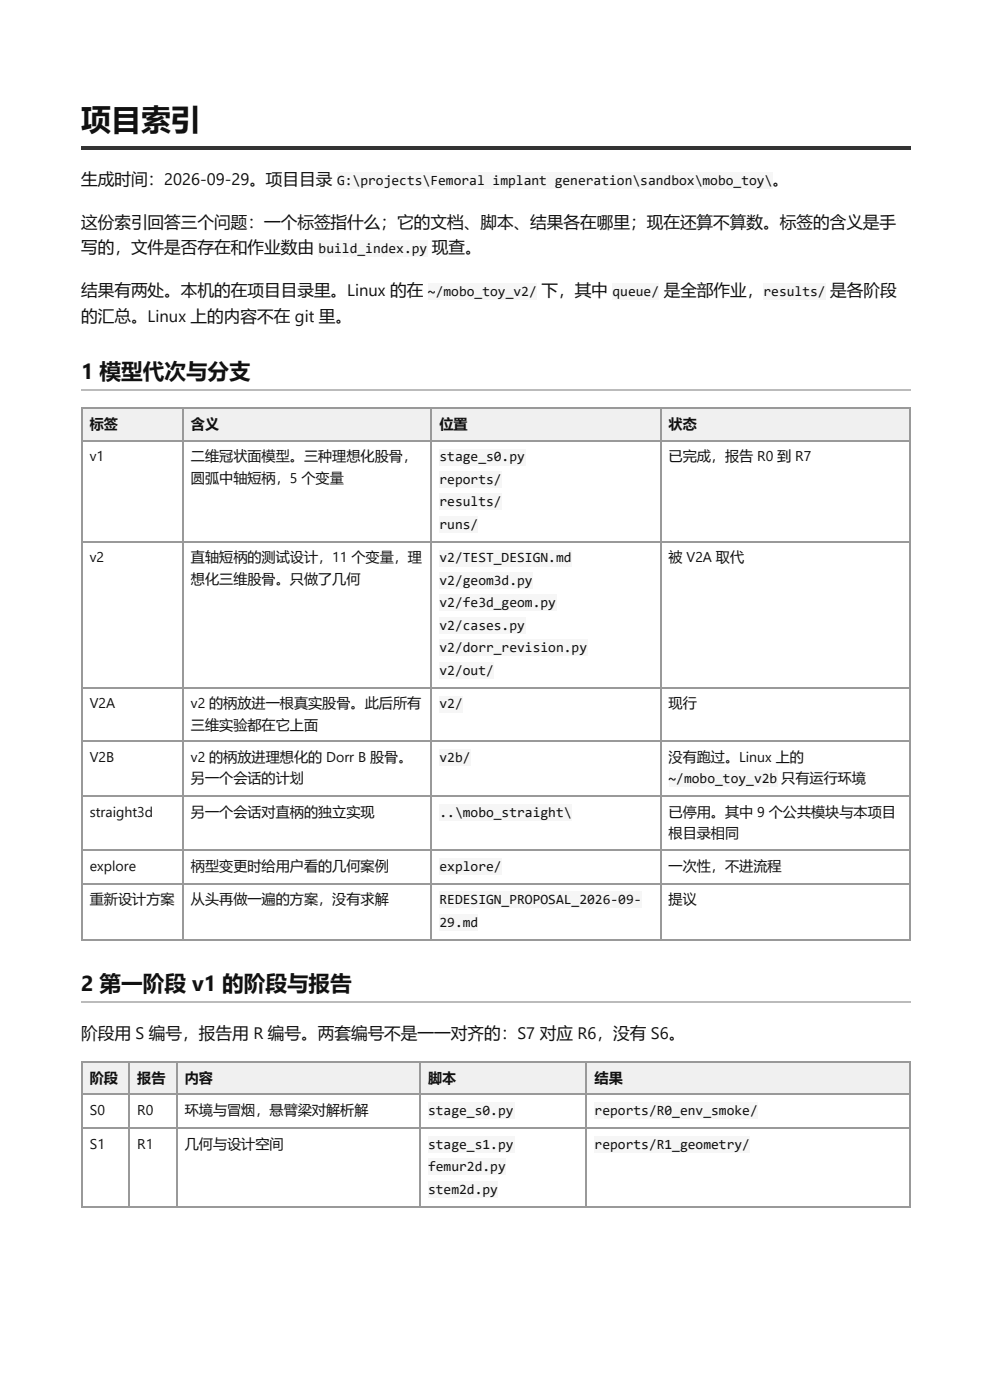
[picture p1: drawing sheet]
<svg xmlns="http://www.w3.org/2000/svg" width="210mm" height="297mm" viewBox="0 0 210 297" stroke-linecap="round" stroke-linejoin="round" font-family="sans-serif">
<defs><g id="words">
<text font-size="6.3" fill="#111" x="17.2" y="27.5">项目索引</text>
<g font-size="4.6" fill="#111">
<text x="17.2" y="80.4">1 模型代次与分支</text>
<text x="17.2" y="210.3">2 第一阶段 v1 的阶段与报告</text>
</g>
<g font-size="3.5" fill="#111">
<text x="17.2" y="39.2">生成时间：2026-09-29。项目目录</text>
<text x="163.8" y="39.2">。</text>
<text x="17.2" y="48.4">这份索引回答三个问题：一个标签指什么；它的文档、脚本、结果各在哪里；现在还算不算数。标签的含义是手</text>
<text x="17.2" y="53.7">写的，文件是否存在和作业数由</text>
<text x="91.6" y="53.7">现查。</text>
<text x="17.2" y="62.7">结果有两处。本机的在项目目录里。Linux 的在</text>
<text x="114.8" y="62.7">下，其中</text>
<text x="140.7" y="62.7">是全部作业，</text>
<text x="176" y="62.7">是各阶段</text>
<text x="17.2" y="68.3">的汇总。Linux 上的内容不在 git 里。</text>
<text x="17.2" y="220.4">阶段用 S 编号，报告用 R 编号。两套编号不是一一对齐的：S7 对应 R6，没有 S6。</text>
</g>
<g font-size="3" fill="#111">
<text x="71.5" y="39.2">G:\projects\Femoral implant generation\sandbox\mobo_toy\</text>
<text x="67.5" y="53.7">build_index.py</text>
<text x="90.7" y="62.7">~/mobo_toy_v2/</text>
<text x="129.9" y="62.7">queue/</text>
<text x="161.9" y="62.7">results/</text>
<text x="19" y="91">标签</text>
<text x="40.5" y="91">含义</text>
<text x="93.2" y="91">位置</text>
<text x="141.7" y="91">状态</text>
<text x="19" y="97.9">v1</text>
<text x="40.5" y="97.9">二维冠状面模型。三种理想化股骨，</text>
<text x="93.2" y="97.9">stage_s0.py</text>
<text x="141.7" y="97.9">已完成，报告 R0 到 R7</text>
<text x="40.5" y="102.4">圆弧中轴短柄，5 个变量</text>
<text x="93.2" y="102.7">reports/</text>
<text x="93.2" y="107.4">results/</text>
<text x="93.2" y="112.2">runs/</text>
<text x="19" y="119.3">v2</text>
<text x="40.5" y="119.3">直轴短柄的测试设计，11 个变量，理</text>
<text x="93.2" y="119.3">v2/TEST_DESIGN.md</text>
<text x="141.7" y="119.3">被 V2A 取代</text>
<text x="40.5" y="123.8">想化三维股骨。只做了几何</text>
<text x="93.2" y="124.1">v2/geom3d.py</text>
<text x="93.2" y="128.9">v2/fe3d_geom.py</text>
<text x="93.2" y="133.6">v2/cases.py</text>
<text x="93.2" y="138.4">v2/dorr_revision.py</text>
<text x="93.2" y="143.1">v2/out/</text>
<text x="19" y="150.3">V2A</text>
<text x="40.5" y="150.3">v2 的柄放进一根真实股骨。此后所有</text>
<text x="40.5" y="154.8">三维实验都在它上面</text>
<text x="93.2" y="150.3">v2/</text>
<text x="141.7" y="150.3">现行</text>
<text x="19" y="161.7">V2B</text>
<text x="40.5" y="161.7">v2 的柄放进理想化的 Dorr B 股骨。</text>
<text x="93.2" y="161.7">v2b/</text>
<text x="141.7" y="161.7">没有跑过。Linux 上的</text>
<text x="40.5" y="166.2">另一个会话的计划</text>
<text x="141.7" y="166.2">~/mobo_toy_v2b</text>
<text x="165.6" y="166.2">只有运行环境</text>
<text x="19" y="173.3">straight3d</text>
<text x="40.5" y="173.3">另一个会话对直柄的独立实现</text>
<text x="93.2" y="173.3">..\mobo_straight\</text>
<text x="141.7" y="173.3">已停用。其中 9 个公共模块与本项目</text>
<text x="141.7" y="177.8">根目录相同</text>
<text x="19" y="184.7">explore</text>
<text x="40.5" y="184.7">柄型变更时给用户看的几何案例</text>
<text x="93.2" y="184.7">explore/</text>
<text x="141.7" y="184.7">一次性，不进流程</text>
<text x="19" y="191.8">重新设计方案</text>
<text x="40.5" y="191.8">从头再做一遍的方案，没有求解</text>
<text x="93.2" y="191.8">REDESIGN_PROPOSAL_2026-09-</text>
<text x="141.7" y="191.8">提议</text>
<text x="93.2" y="196.6">29.md</text>
<text x="19" y="229.7">阶段</text>
<text x="29.1" y="229.7">报告</text>
<text x="39.2" y="229.7">内容</text>
<text x="90.8" y="229.7">脚本</text>
<text x="126.1" y="229.7">结果</text>
<text x="19" y="236.5">S0</text>
<text x="29.1" y="236.5">R0</text>
<text x="39.2" y="236.5">环境与冒烟，悬臂梁对解析解</text>
<text x="90.8" y="236.5">stage_s0.py</text>
<text x="126.1" y="236.5">reports/R0_env_smoke/</text>
<text x="19" y="243.7">S1</text>
<text x="29.1" y="243.7">R1</text>
<text x="39.2" y="243.7">几何与设计空间</text>
<text x="90.8" y="243.7">stage_s1.py</text>
<text x="126.1" y="243.7">reports/R1_geometry/</text>
<text x="90.8" y="248.4">femur2d.py</text>
<text x="90.8" y="253.2">stem2d.py</text>
</g>
</g></defs>
<path d="M17.2 31h175.9v.7h-175.9z" fill="#333"/>
<path d="M17.2 82.7h175.9" fill="none" stroke="#bbb" stroke-width=".26"/>
<g fill="#f0f0f0">
<path d="M17.5 86.8h21.1v6.9h-21.1z"/>
<path d="M38.6 86.8h52.9v6.9h-52.9z"/>
<path d="M91.5 86.8h48.5v6.9h-48.5z"/>
<path d="M140 86.8h53.1v6.9h-53.1z"/>
</g>
<g fill="none" stroke="#999" stroke-width=".26">
<path d="M17.2 86.7h175.9M17.2 93.5h175.9M17.3 86.5v113M38.8 86.5v113M91.4 86.5v113M140.1 86.5v113M193 86.5v113M17.2 115h175.9M17.2 145.9h175.9M17.2 157.3h175.9M17.2 168.9h175.9M17.2 180.3h175.9"/>
<path d="M17.2 187.5h175.9M17.2 199.4h175.9"/>
</g>
<path d="M17.2 212.6h175.9" fill="none" stroke="#bbb" stroke-width=".26"/>
<g fill="#f0f0f0">
<path d="M17.5 225.4h10v6.9h-10z"/>
<path d="M27.5 225.4h10.1v6.9h-10.1z"/>
<path d="M37.6 225.4h51.6v6.9h-51.6z"/>
<path d="M89.2 225.4h35.2v6.9h-35.2z"/>
<path d="M124.4 225.4h68.7v6.9h-68.7z"/>
</g>
<path d="M17.2 225.3h175.9M17.2 232.2h175.9M17.2 239.3h175.9M17.3 225.2v30.9M27.4 225.2v30.9M37.4 225.2v30.9M89 225.2v30.9M124.2 225.2v30.9M193 225.2v30.9M17.2 256h175.9" fill="none" stroke="#999" stroke-width=".26"/>
<g fill="#f6f6f6">
<path d="M71.4 36.5h92.4v3.5h-92.4z"/>
<path d="M67.5 51.1h23.3v3.4h-23.3z"/>
<path d="M90.8 60.1h23v3.4h-23z"/>
<path d="M129.9 60.1h9.8v3.4h-9.8z"/>
<path d="M161.9 60.1h13.3v3.4h-13.3z"/>
<path d="M93.1 95.2h18.3v3.5h-18.3z"/>
<path d="M93.1 100h13.3v3.5h-13.3z"/>
<path d="M93.1 104.8h13.3v3.4h-13.3z"/>
<path d="M93.1 109.5h8.2v3.5h-8.2z"/>
<path d="M93.1 116.7h28.1v3.4h-28.1z"/>
<path d="M93.1 121.4h19.9v3.5h-19.9z"/>
<path d="M93.1 126.2h24.9v3.4h-24.9z"/>
<path d="M93.1 131h18.3v3.4h-18.3z"/>
<path d="M93.1 135.7h31.5v3.5h-31.5z"/>
<path d="M93.1 140.5h11.7v3.4h-11.7z"/>
<path d="M93.1 147.6h5.1v3.5h-5.1z"/>
<path d="M93.1 159h6.6v3.5h-6.6z"/>
<path d="M141.8 163.5h23v3.5h-23z"/>
<path d="M93.1 170.7h28.1v3.4h-28.1z"/>
<path d="M93.1 182h13.3v3.5h-13.3z"/>
<path d="M93.1 189.2h42.9v3.4h-42.9z"/>
<path d="M93.1 193.9h8.2v3.5h-8.2z"/>
<path d="M90.8 233.9h18.2v3.4h-18.2z"/>
<path d="M125.9 233.9h34.7v3.4h-34.7z"/>
<path d="M90.8 241h18.2v3.5h-18.2z"/>
<path d="M90.8 245.8h16.4v3.4h-16.4z"/>
<path d="M90.8 250.6h14.8v3.4h-14.8z"/>
<path d="M125.9 241h33.1v3.5h-33.1z"/>
</g>
<use href="#words"/>
</svg>
